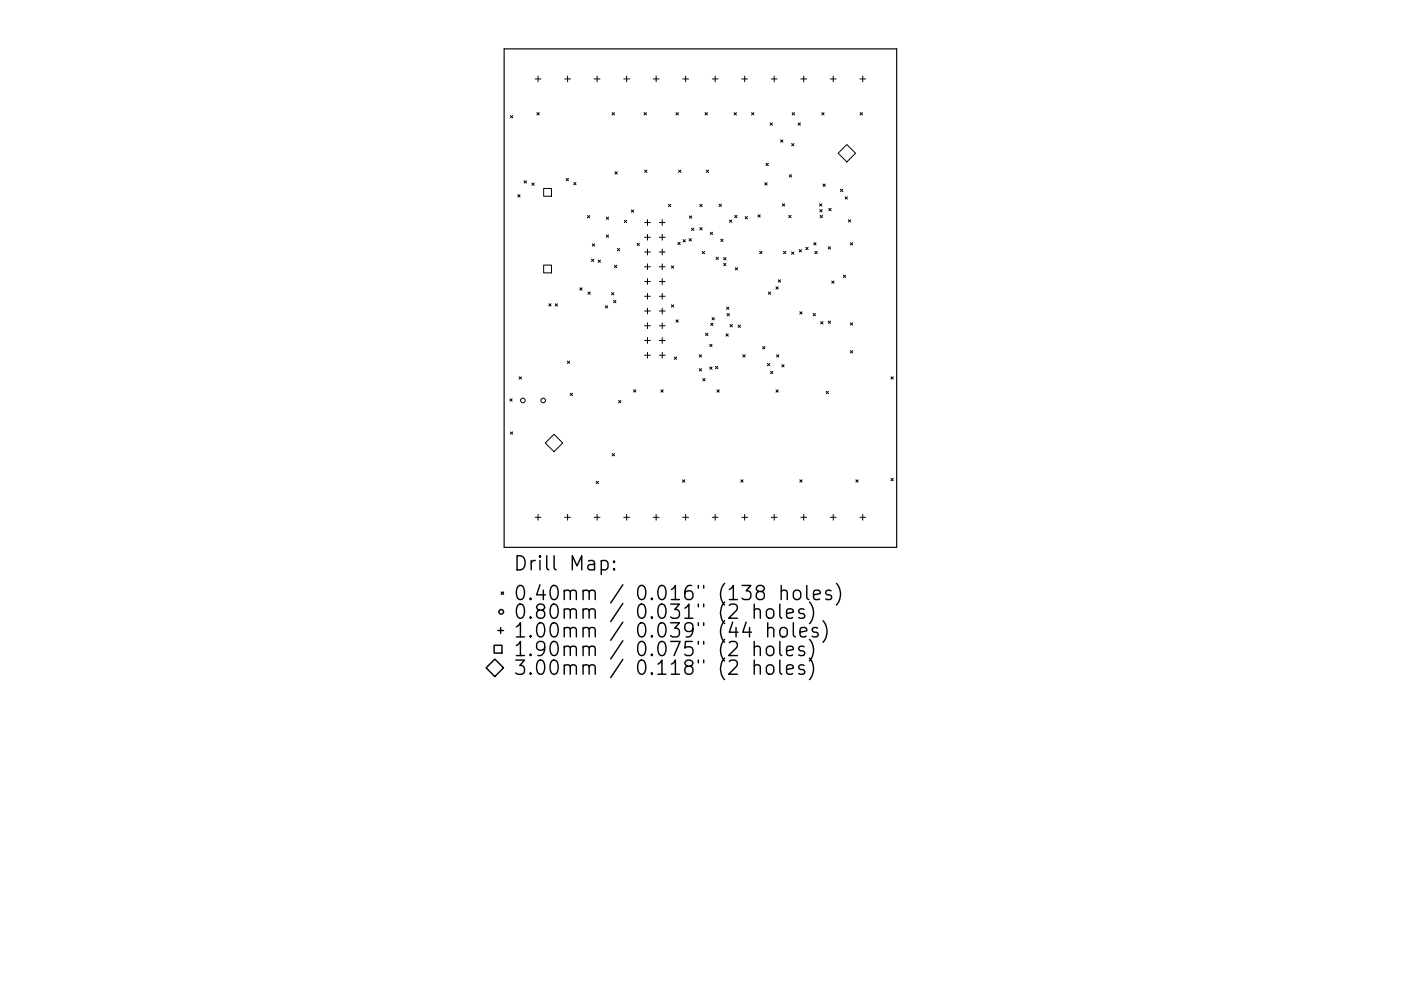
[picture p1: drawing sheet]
<svg xmlns="http://www.w3.org/2000/svg" width="297mm" height="210mm" viewBox="0 0 297 210" stroke-linecap="round" stroke-linejoin="round" font-family="sans-serif">
<defs><g id="words">
<g font-size="4.2">
<text x="108.8" y="121.1">Drill Map:</text>
<text x="108.8" y="127.4">0.40mm / 0.016&quot; (138 holes)</text>
<text x="108.8" y="131.3">0.80mm / 0.031&quot; (2 holes)</text>
<text x="108.8" y="135.3">1.00mm / 0.039&quot; (44 holes)</text>
<text x="108.8" y="139.2">1.90mm / 0.075&quot; (2 holes)</text>
<text x="108.8" y="143.2">3.00mm / 0.118&quot; (2 holes)</text>
</g>
</g></defs>
<path d="M106.9 10.4h83.2v105.7h-83.2z" fill="none" stroke="#000" stroke-width=".25"/>
<g fill="none" stroke="#000" stroke-width=".21">
<path d="M113.5 16.7h1.2M114.1 16.1v1.3M119.7 16.7h1.3M120.3 16.1v1.3M126 16.7h1.2M126.6 16.1v1.3M132.2 16.7h1.3M132.9 16.1v1.3M138.5 16.7h1.2M139.1 16.1v1.3M144.8 16.7h1.2M145.4 16.1v1.3"/>
<path d="M151 16.7h1.2M151.6 16.1v1.3M157.3 16.7h1.2M157.9 16.1v1.3M163.5 16.7h1.3M164.1 16.1v1.3M169.8 16.7h1.2M170.4 16.1v1.3M176 16.7h1.3M176.7 16.1v1.3M182.3 16.7h1.2M182.9 16.1v1.3"/>
<path d="M108.2 24.5l.5 .5M108.7 24.5l-.5 .5M111.1 38.3l.5 .5M111.6 38.3l-.5 .5M112.8 38.8l.5 .5M113.3 38.8l-.5 .5M113.8 23.9l.5 .5M114.3 23.9l-.5 .5M115.3 40h1.6v1.6h-1.6zM120 37.9l.5 .4M120.5 37.9l-.5 .4M121.6 38.7l.5 .5"/>
<path d="M122.1 38.7l-.5 .5M129.8 23.9l.5 .5M130.3 23.9l-.5 .5M130.4 36.4l.5 .5M130.9 36.4l-.5 .5M136.6 23.9l.4 .5M136.7 36.1l.5 .5M137 23.9l-.4 .5M137.2 36.1l-.5 .5M143.3 23.9l.5 .5M143.8 23.9l-.5 .5M143.9 36.1l.5 .5"/>
<path d="M144.4 36.1l-.5 .5M149.5 23.9l.5 .5M149.7 36.1l.5 .5M150 23.9l-.5 .5M150.2 36.1l-.5 .5M155.6 23.9l.5 .5M156.1 23.9l-.5 .5M159.3 23.9l.5 .5M159.8 23.9l-.5 .5M162.1 38.8l.5 .5M162.4 34.6l.5 .5M162.6 38.8l-.5 .5"/>
<path d="M162.9 34.6l-.5 .5M163.3 26.1l.5 .5M163.8 26.1l-.5 .5M165.5 29.7l.5 .5M166 29.7l-.5 .5M167.3 37.1l.5 .5M167.8 37.1l-.5 .5M167.8 30.5l.5 .5M168 23.9l.5 .5M168.3 30.5l-.5 .5M168.5 23.9l-.5 .5M169.2 26.1l.5 .5"/>
<path d="M169.7 26.1l-.5 .5M174.2 23.9l.5 .5M174.5 39l.5 .5M174.7 23.9l-.5 .5M175 39l-.5 .5M179.5 30.7l1.9 1.8-1.9 1.9-1.8-1.9zM182.4 23.9l.5 .5M182.9 23.9l-.5 .5M109.8 41.3l.5 .5M110.3 41.3l-.5 .5M115.3 56.2h1.6v1.7h-1.6zM124.5 45.7l.5 .5"/>
<path d="M125 45.7l-.5 .5M125.4 55l.5 .5M125.6 51.7l.5 .5M125.9 55l-.5 .5M126.1 51.7l-.5 .5M126.8 55.2l.5 .5M127.3 55.2l-.5 .5M128.5 49.9l.5 .5M128.5 46.1l.5 .5M129 49.9l-.5 .5M129 46.1l-.5 .5M130.3 56.3l.5 .5"/>
<path d="M130.8 56.3l-.5 .5M130.9 52.7l.5 .5M131.4 52.7l-.5 .5M132.4 46.7l.5 .5M132.9 46.7l-.5 .5M133.9 44.5l.5 .5M134.4 44.5l-.5 .5M135.1 51.6l.5 .5M135.6 51.6l-.5 .5M136.7 47.2h1.2M136.7 50.3h1.2M136.7 53.5h1.2"/>
<path d="M136.7 56.6h1.2M136.7 59.7h1.2M137.3 46.6v1.2M137.3 49.7v1.3M137.3 52.9v1.2M137.3 56v1.2M137.3 59.1v1.2M139.8 47.2h1.2M139.8 50.3h1.2M139.8 53.5h1.2M139.8 56.6h1.2M139.8 59.7h1.2"/>
<path d="M140.4 46.6v1.2M140.4 49.7v1.3M140.4 52.9v1.2M140.4 56v1.2M140.4 59.1v1.2M141.7 43.4l.5 .4M142.2 43.4l-.5 .4M142.3 56.4l.5 .5M142.8 56.4l-.5 .5M143.7 51.4l.5 .5M144.2 51.4l-.5 .5M144.8 50.8l.5 .5"/>
<path d="M145.3 50.8l-.5 .5M146.1 50.6l.5 .5M146.2 45.8l.5 .5M146.6 50.6l-.5 .5M146.6 48.4l.5 .5M146.7 45.8l-.5 .5M147.1 48.4l-.5 .5M148.4 48.3l.5 .5M148.4 43.4l.5 .4M148.9 48.3l-.5 .5M148.9 43.4l-.5 .4M148.9 53.3l.5 .5"/>
<path d="M149.4 53.3l-.5 .5M150.6 49.3l.5 .5M151.1 49.3l-.5 .5M151.8 54.6l.5 .5M152.3 54.6l-.5 .5M152.5 43.3l.5 .5M152.8 50.7l.5 .5M153 43.3l-.5 .5M153.3 50.7l-.5 .5M153.4 54.6l.5 .5M153.4 55.9l.5 .5M153.9 54.6l-.5 .5"/>
<path d="M153.9 55.9l-.5 .5M154.7 46.7l.5 .5M155.2 46.7l-.5 .5M155.8 45.7l.5 .5M155.9 56.8l.5 .5M156.3 45.7l-.5 .5M156.4 56.8l-.5 .5M158 45.9l.5 .5M158.5 45.9l-.5 .5M160.7 45.6l.5 .5M161.1 53.3l.5 .5M161.2 45.6l-.5 .5"/>
<path d="M161.6 53.3l-.5 .5M165 59.4l.5 .5M165.5 59.4l-.5 .5M165.9 43.2l.5 .5M166.1 53.3l.5 .5M166.4 43.2l-.5 .5M166.6 53.3l-.5 .5M167.2 45.7l.5 .5M167.7 45.7l-.5 .5M167.8 53.5l.5 .5M168.3 53.5l-.5 .5M169.4 53l.5 .5"/>
<path d="M169.9 53l-.5 .5M170.8 52.5l.5 .5M171.3 52.5l-.5 .5M172.5 51.5l.5 .5M172.8 53.3l.5 .5M173 51.5l-.5 .5M173.3 53.3l-.5 .5M173.8 43.2l.4 .5M173.8 44.5l.5 .5M173.9 45.7l.5 .5M174.2 43.2l-.4 .5M174.3 44.5l-.5 .5"/>
<path d="M174.4 45.7l-.5 .5M175.6 52.3l.5 .5M175.7 44.2l.5 .5M176.1 52.3l-.5 .5M176.2 44.2l-.5 .5M176.3 59.6l.5 .5M176.8 59.6l-.5 .5M178.2 40.2l.5 .4M178.7 40.2l-.5 .4M178.8 58.4l.5 .5M179.2 41.8l.5 .4M179.3 58.4l-.5 .5"/>
<path d="M179.7 41.8l-.5 .4M179.9 46.6l.5 .5M180.3 51.5l.5 .5M180.4 46.6l-.5 .5M180.8 51.5l-.5 .5M110.1 79.9l.5 .5M110.6 79.9l-.5 .5M116.4 64.4l.4 .5M116.8 64.4l-.4 .5M117.7 64.4l.5 .5M118.2 64.4l-.5 .5M120.3 76.6l.5 .5"/>
<path d="M120.8 76.6l-.5 .5M122.9 61.1l.5 .5M123.4 61.1l-.5 .5M124.7 62l.5 .4M125.2 62l-.5 .4M128.3 64.9l.5 .5M128.8 64.9l-.5 .5M129.7 62.1l.4 .5M130.1 63.7l.5 .5M130.1 62.1l-.4 .5M130.6 63.7l-.5 .5M136.7 62.9h1.2"/>
<path d="M136.7 66h1.2M136.7 69.1h1.2M136.7 72.2h1.2M136.7 75.4h1.2M137.3 62.2v1.3M137.3 65.4v1.2M137.3 68.5v1.2M137.3 71.6v1.3M137.3 74.8v1.2M139.8 62.9h1.2M139.8 66h1.2M139.8 69.1h1.2"/>
<path d="M139.8 72.2h1.2M139.8 75.4h1.2M140.4 62.2v1.3M140.4 65.4v1.2M140.4 68.5v1.2M140.4 71.6v1.3M140.4 74.8v1.2M142.3 64.7l.5 .5M142.8 64.7l-.5 .5M143 75.8l.5 .4M143.3 67.9l.5 .5M143.5 75.8l-.5 .4"/>
<path d="M143.8 67.9l-.5 .5M148.3 75.3l.4 .5M148.3 78.2l.4 .5M148.7 75.3l-.4 .5M148.7 78.2l-.4 .5M149.6 70.7l.5 .5M150.1 70.7l-.5 .5M150.5 73l.5 .5M150.5 77.9l.5 .5M150.7 68.6l.5 .5M151 73l-.5 .5M151 67.4l.5 .5"/>
<path d="M151 77.9l-.5 .5M151.2 68.6l-.5 .5M151.5 67.4l-.5 .5M151.7 77.7l.5 .5M152.2 77.7l-.5 .5M153.9 70.8l.5 .5M154 65.2l.5 .5M154.2 66.5l.5 .5M154.4 70.8l-.5 .5M154.5 65.2l-.5 .5M154.7 66.5l-.5 .5M154.8 68.9l.5 .4"/>
<path d="M155.3 68.9l-.5 .4M156.5 69l.5 .5M157 69l-.5 .5M157.5 75.3l.5 .5M158 75.3l-.5 .5M161.7 73.5l.5 .5M162.2 73.5l-.5 .5M162.7 77.1l.5 .5M162.9 62l.5 .4M163.2 77.1l-.5 .5M163.4 78.8l.5 .5M163.4 62l-.5 .4"/>
<path d="M163.9 78.8l-.5 .5M164.5 60.8l.5 .5M164.6 75.3l.5 .5M165 60.8l-.5 .5M165.1 75.3l-.5 .5M165.7 77.4l.5 .4M166.2 77.4l-.5 .4M169.6 66.1l.5 .5M170.1 66.1l-.5 .5M172.4 66.5l.5 .5M172.9 66.5l-.5 .5M174 68.2l.5 .5"/>
<path d="M174.5 68.2l-.5 .5M175.6 68.1l.5 .5M176.1 68.1l-.5 .5M180.3 74.4l.5 .5M180.3 68.5l.5 .5M180.8 68.5l-.5 .5M180.8 74.4l-.5 .5M188.9 79.9l.5 .5M189.4 79.9l-.5 .5M108.1 84.6l.5 .5M108.2 91.6l.5 .5M108.6 84.6l-.5 .5"/>
<path d="M108.7 91.6l-.5 .5M115.6 94l1.9-1.9 1.8 1.9-1.8 1.8zM120.9 83.4l.5 .5M121.4 83.4l-.5 .5M129.8 96.2l.5 .5M130.3 96.2l-.5 .5M131.1 85l.5 .5M131.6 85l-.5 .5M134.3 82.7l.5 .5M134.8 82.7l-.5 .5M140.1 82.7l.5 .5M140.6 82.7l-.5 .5"/>
<path d="M149 80.3l.5 .5M149.5 80.3l-.5 .5M152 82.7l.5 .5M152.5 82.7l-.5 .5M164.5 82.7l.5 .5M165 82.7l-.5 .5M175.2 83l.5 .5M175.7 83l-.5 .5M113.5 109.8h1.2M114.1 109.1v1.3M119.7 109.8h1.3M120.3 109.1v1.3"/>
<path d="M126 109.8h1.2M126.4 102.1l.5 .5M126.6 109.1v1.3M126.9 102.1l-.5 .5M132.2 109.8h1.3M132.9 109.1v1.3M138.5 109.8h1.2M139.1 109.1v1.3M144.7 101.8l.5 .5M144.8 109.8h1.2M145.2 101.8l-.5 .5M145.4 109.1v1.3"/>
<path d="M151 109.8h1.2M151.6 109.1v1.3M157.1 101.8l.4 .5M157.3 109.8h1.2M157.5 101.8l-.4 .5M157.9 109.1v1.3M163.5 109.8h1.3M164.1 109.1v1.3M169.6 101.8l.5 .5M169.8 109.8h1.2M170.1 101.8l-.5 .5M170.4 109.1v1.3"/>
<path d="M176 109.8h1.3M176.7 109.1v1.3M181.5 101.8l.5 .5M182 101.8l-.5 .5M182.3 109.8h1.2M182.9 109.1v1.3M188.9 101.5l.5 .5M189.4 101.5l-.5 .5"/>
<circle cx="110.9" cy="85" r=".49"/>
<circle cx="115.2" cy="85" r=".49"/>
</g>
<g fill="none" stroke="#000" stroke-width=".3">
<path d="M127.5 119.1l.8-.2 .6 .6v.8l-.3 .5-.3 .1-.8-.1M130.2 119.1l.1 .1-.1 .1-.1-.1 .1-.1v.2M104.8 136.9h1.6v1.7h-1.6zM105.5 133.8h1.3M106.1 133.2v1.2M106.3 125.6l.5 .5M106.8 125.6l-.5 .5M130.2 120.6l.1 .2-.1 .1-.1-.1 .1-.2v.3M159.9 129.5a.74 .74 0 0 1 1.3 .1v1.6M159.9 137.4a.74 .74 0 0 1 1.3 .1v1.6M159.9 128.2v3M159.9 136.1v3"/>
<path d="M162.6 129.5a.81 .81 0 0 1 .8-.3 .81 .81 0 0 1 .7 .5v.9a.81 .81 0 0 1-.8 .6 .81 .81 0 0 1-.8-.6v-.9zM162.6 137.4a.81 .81 0 0 1 .8-.3 .81 .81 0 0 1 .7 .6v.8a.81 .81 0 0 1-.8 .6 .81 .81 0 0 1-.8-.6v-.8zM162.8 133.4a.74 .74 0 0 1 1.3 .2v1.5M162.8 132.1v3M165.3 128.2v2.5l.5 .5M165.3 136.1v2.6l.5 .4M165.5 133.4a.81 .81 0 0 1 .8-.3 .81 .81 0 0 1 .6 .6v.9a.81 .81 0 0 1-.8 .6 .81 .81 0 0 1-.8-.6v-.9zM165.6 125.5a.74 .74 0 0 1 1.3 .1v1.6M165.6 124.2v3M166.8 130.2l1.4-.3-.1-.6-.9-.1-.4 .4v1.1l.1 .3 .3 .2 .9-.2M166.8 138.1l1.4-.3-.1-.6-.9-.1-.4 .4v1.2l.1 .2 .3 .2 .9-.2M168.2 132.1v2.6l.4 .4"/>
<path d="M168.3 125.5a.81 .81 0 0 1 .8-.3 .81 .81 0 0 1 .7 .6v.8a.81 .81 0 0 1-.8 .6 .81 .81 0 0 1-.8-.6v-.8zM169.6 134.1l1.5-.3-.2-.5-.8-.2-.5 .5v1.1l.2 .3 .3 .1 .8-.1M170.5 129.3l-.7-.1-.5 .4 .2 .4 1 .3 .1 .3-.1 .4-.3 .2-.9-.2M170.5 137.2l-.7-.1-.5 .4 .2 .4 1 .3 .1 .3-.1 .4-.3 .2-.9-.2M171.1 124.2v2.6l.4 .4M171.6 127.7a3.4 3.4 0 0 1 0 4.6M171.6 135.7a3.4 3.4 0 0 1 0 4.5M171.6 139.6a3.4 3.4 0 0 1 0 4.6M172.5 126.2l1.4-.3-.1-.5-.9-.2-.4 .4v1.2l.1 .3 .3 .1 .9-.1M173.3 133.3l-.7-.2-.4 .5 .1 .4 1 .3 .2 .3-.2 .4-.2 .1-.9-.1M174.5 131.7a3.4 3.4 0 0 1 0 4.6M176.2 125.4l-.7-.2-.4 .4 .1 .5 1 .3 .1 .2-.1 .5-.3 .1-.8-.1"/>
<path d="M177.3 123.8a3.4 3.4 0 0 1 0 4.6M103.1 141.7l1.8-1.9 1.9 1.9-1.9 1.8zM159.9 141.3a.74 .74 0 0 1 1.3 .2v1.5M159.9 140v3M162.6 141.3a.81 .81 0 0 1 .8-.3 .81 .81 0 0 1 .7 .6v.9a.81 .81 0 0 1-.8 .6 .81 .81 0 0 1-.8-.6v-.9zM165.3 140v2.6l.5 .4M166.8 142l1.4-.2-.1-.6-.9-.2-.4 .5v1.1l.1 .3 .3 .1 .9-.1M170.5 141.2l-.7-.2-.5 .5 .2 .4 1 .3 .1 .3-.1 .4-.3 .1-.9-.1"/>
<circle cx="106.3" cy="129.8" r=".49"/>
</g>
<use href="#words"/>
</svg>
